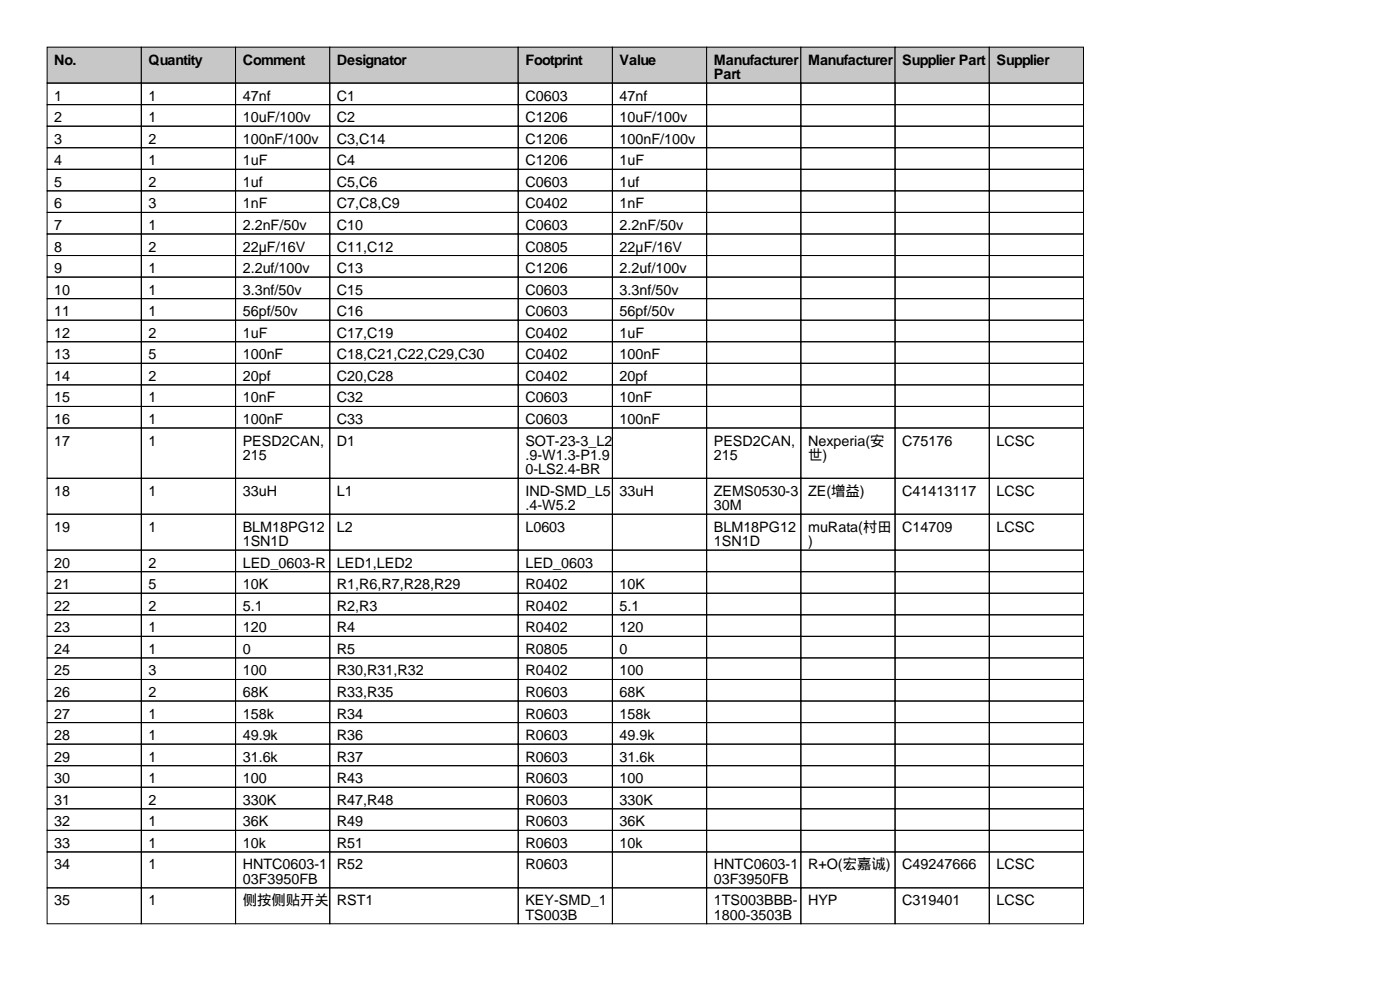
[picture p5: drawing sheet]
<svg xmlns="http://www.w3.org/2000/svg" width="297mm" height="210mm" viewBox="0 0 297 210" stroke-linecap="round" stroke-linejoin="round" font-family="sans-serif">
<defs><g id="words">
<g font-size="3">
<text x="11.5" y="13.7">No.</text>
<text x="31.5" y="13.7">Quantity</text>
<text x="51.5" y="13.7">Comment</text>
<text x="71.5" y="13.7">Designator</text>
<text x="111.5" y="13.7">Footprint</text>
<text x="131.5" y="13.7">Value</text>
<text x="151.5" y="13.7">Manufacturer</text>
<text x="151.5" y="16.8">Part</text>
<text x="171.5" y="13.7">Manufacturer</text>
<text x="191.5" y="13.7">Supplier Part</text>
<text x="211.5" y="13.7">Supplier</text>
<text x="11.5" y="21.3">1</text>
<text x="31.5" y="21.3">1</text>
<text x="51.5" y="21.3">47nf</text>
<text x="71.5" y="21.3">C1</text>
<text x="111.5" y="21.3">C0603</text>
<text x="131.5" y="21.3">47nf</text>
<text x="11.5" y="25.9">2</text>
<text x="31.5" y="25.9">1</text>
<text x="51.5" y="25.9">10uF/100v</text>
<text x="71.5" y="25.9">C2</text>
<text x="111.5" y="25.9">C1206</text>
<text x="131.5" y="25.9">10uF/100v</text>
<text x="11.5" y="30.5">3</text>
<text x="11.5" y="35.1">4</text>
<text x="31.5" y="30.5">2</text>
<text x="31.5" y="35.1">1</text>
<text x="51.5" y="30.5">100nF/100v</text>
<text x="51.5" y="35.1">1uF</text>
<text x="71.5" y="30.5">C3,C14</text>
<text x="71.5" y="35.1">C4</text>
<text x="111.5" y="30.5">C1206</text>
<text x="111.5" y="35.1">C1206</text>
<text x="131.5" y="30.5">100nF/100v</text>
<text x="131.5" y="35.1">1uF</text>
<text x="11.5" y="39.6">5</text>
<text x="31.5" y="39.6">2</text>
<text x="51.5" y="39.6">1uf</text>
<text x="71.5" y="39.6">C5,C6</text>
<text x="111.5" y="39.6">C0603</text>
<text x="131.5" y="39.6">1uf</text>
<text x="11.5" y="44.2">6</text>
<text x="31.5" y="44.2">3</text>
<text x="51.5" y="44.2">1nF</text>
<text x="71.5" y="44.2">C7,C8,C9</text>
<text x="111.5" y="44.2">C0402</text>
<text x="131.5" y="44.2">1nF</text>
<text x="11.5" y="48.8">7</text>
<text x="11.5" y="53.3">8</text>
<text x="31.5" y="48.8">1</text>
<text x="31.5" y="53.3">2</text>
<text x="51.5" y="48.8">2.2nF/50v</text>
<text x="51.5" y="53.3">22µF/16V</text>
<text x="71.5" y="48.8">C10</text>
<text x="71.5" y="53.3">C11,C12</text>
<text x="111.5" y="48.8">C0603</text>
<text x="111.5" y="53.3">C0805</text>
<text x="131.5" y="48.8">2.2nF/50v</text>
<text x="131.5" y="53.3">22µF/16V</text>
<text x="11.5" y="57.9">9</text>
<text x="31.5" y="57.9">1</text>
<text x="51.5" y="57.9">2.2uf/100v</text>
<text x="71.5" y="57.9">C13</text>
<text x="111.5" y="57.9">C1206</text>
<text x="131.5" y="57.9">2.2uf/100v</text>
<text x="11.5" y="62.5">10</text>
<text x="31.5" y="62.5">1</text>
<text x="51.5" y="62.5">3.3nf/50v</text>
<text x="71.5" y="62.5">C15</text>
<text x="111.5" y="62.5">C0603</text>
<text x="131.5" y="62.5">3.3nf/50v</text>
<text x="11.5" y="67.1">11</text>
<text x="11.5" y="71.6">12</text>
<text x="31.5" y="67.1">1</text>
<text x="31.5" y="71.6">2</text>
<text x="51.5" y="67.1">56pf/50v</text>
<text x="51.5" y="71.6">1uF</text>
<text x="71.5" y="67.1">C16</text>
<text x="71.5" y="71.6">C17,C19</text>
<text x="111.5" y="67.1">C0603</text>
<text x="111.5" y="71.6">C0402</text>
<text x="131.5" y="67.1">56pf/50v</text>
<text x="131.5" y="71.6">1uF</text>
<text x="11.5" y="76.2">13</text>
<text x="31.5" y="76.2">5</text>
<text x="51.5" y="76.2">100nF</text>
<text x="71.5" y="76.2">C18,C21,C22,C29,C30</text>
<text x="111.5" y="76.2">C0402</text>
<text x="131.5" y="76.2">100nF</text>
<text x="11.5" y="80.8">14</text>
<text x="31.5" y="80.8">2</text>
<text x="51.5" y="80.8">20pf</text>
<text x="71.5" y="80.8">C20,C28</text>
<text x="111.5" y="80.8">C0402</text>
<text x="131.5" y="80.8">20pf</text>
<text x="11.5" y="85.3">15</text>
<text x="11.5" y="89.9">16</text>
<text x="31.5" y="85.3">1</text>
<text x="31.5" y="89.9">1</text>
<text x="51.5" y="85.3">10nF</text>
<text x="51.5" y="89.9">100nF</text>
<text x="71.5" y="85.3">C32</text>
<text x="71.5" y="89.9">C33</text>
<text x="111.5" y="85.3">C0603</text>
<text x="111.5" y="89.9">C0603</text>
<text x="131.5" y="85.3">10nF</text>
<text x="131.5" y="89.9">100nF</text>
<text x="11.5" y="94.5">17</text>
<text x="31.5" y="94.5">1</text>
<text x="51.5" y="94.5">PESD2CAN,</text>
<text x="71.5" y="94.5">D1</text>
<text x="111.5" y="94.5">SOT-23-3_L2</text>
<text x="151.5" y="94.5">PESD2CAN,</text>
<text x="171.5" y="94.5">Nexperia(安</text>
<text x="191.5" y="94.5">C75176</text>
<text x="211.5" y="94.5">LCSC</text>
<text x="51.5" y="97.5">215</text>
<text x="111.5" y="97.5">.9-W1.3-P1.9</text>
<text x="111.5" y="100.6">0-LS2.4-BR</text>
<text x="151.5" y="97.5">215</text>
<text x="171.5" y="97.5">世)</text>
<text x="11.5" y="105.2">18</text>
<text x="31.5" y="105.2">1</text>
<text x="51.5" y="105.2">33uH</text>
<text x="71.5" y="105.2">L1</text>
<text x="111.5" y="105.2">IND-SMD_L5</text>
<text x="131.5" y="105.2">33uH</text>
<text x="151.5" y="105.2">ZEMS0530-3</text>
<text x="171.5" y="105.2">ZE(增益)</text>
<text x="191.5" y="105.2">C41413117</text>
<text x="211.5" y="105.2">LCSC</text>
<text x="11.5" y="112.8">19</text>
<text x="31.5" y="112.8">1</text>
<text x="51.5" y="112.8">BLM18PG12</text>
<text x="71.5" y="112.8">L2</text>
<text x="111.5" y="108.2">.4-W5.2</text>
<text x="111.5" y="112.8">L0603</text>
<text x="151.5" y="108.2">30M</text>
<text x="151.5" y="112.8">BLM18PG12</text>
<text x="171.5" y="112.8">muRata(村田</text>
<text x="191.5" y="112.8">C14709</text>
<text x="211.5" y="112.8">LCSC</text>
<text x="51.5" y="115.8">1SN1D</text>
<text x="151.5" y="115.8">1SN1D</text>
<text x="171.5" y="115.8">)</text>
<text x="11.5" y="120.4">20</text>
<text x="11.5" y="125">21</text>
<text x="31.5" y="120.4">2</text>
<text x="31.5" y="125">5</text>
<text x="51.5" y="120.4">LED_0603-R</text>
<text x="51.5" y="125">10K</text>
<text x="71.5" y="120.4">LED1,LED2</text>
<text x="71.5" y="125">R1,R6,R7,R28,R29</text>
<text x="111.5" y="120.4">LED_0603</text>
<text x="111.5" y="125">R0402</text>
<text x="131.5" y="125">10K</text>
<text x="11.5" y="129.5">22</text>
<text x="31.5" y="129.5">2</text>
<text x="51.5" y="129.5">5.1</text>
<text x="71.5" y="129.5">R2,R3</text>
<text x="111.5" y="129.5">R0402</text>
<text x="131.5" y="129.5">5.1</text>
<text x="11.5" y="134.1">23</text>
<text x="31.5" y="134.1">1</text>
<text x="51.5" y="134.1">120</text>
<text x="71.5" y="134.1">R4</text>
<text x="111.5" y="134.1">R0402</text>
<text x="131.5" y="134.1">120</text>
<text x="11.5" y="138.7">24</text>
<text x="11.5" y="143.3">25</text>
<text x="31.5" y="138.7">1</text>
<text x="31.5" y="143.3">3</text>
<text x="51.5" y="138.7">0</text>
<text x="51.5" y="143.3">100</text>
<text x="71.5" y="138.7">R5</text>
<text x="71.5" y="143.3">R30,R31,R32</text>
<text x="111.5" y="138.7">R0805</text>
<text x="111.5" y="143.3">R0402</text>
<text x="131.5" y="138.7">0</text>
<text x="131.5" y="143.3">100</text>
<text x="11.5" y="147.8">26</text>
<text x="31.5" y="147.8">2</text>
<text x="51.5" y="147.8">68K</text>
<text x="71.5" y="147.8">R33,R35</text>
<text x="111.5" y="147.8">R0603</text>
<text x="131.5" y="147.8">68K</text>
<text x="11.5" y="152.4">27</text>
<text x="31.5" y="152.4">1</text>
<text x="51.5" y="152.4">158k</text>
<text x="71.5" y="152.4">R34</text>
<text x="111.5" y="152.4">R0603</text>
<text x="131.5" y="152.4">158k</text>
<text x="11.5" y="157">28</text>
<text x="11.5" y="161.5">29</text>
<text x="31.5" y="157">1</text>
<text x="31.5" y="161.5">1</text>
<text x="51.5" y="157">49.9k</text>
<text x="51.5" y="161.5">31.6k</text>
<text x="71.5" y="157">R36</text>
<text x="71.5" y="161.5">R37</text>
<text x="111.5" y="157">R0603</text>
<text x="111.5" y="161.5">R0603</text>
<text x="131.5" y="157">49.9k</text>
<text x="131.5" y="161.5">31.6k</text>
<text x="11.5" y="166.1">30</text>
<text x="31.5" y="166.1">1</text>
<text x="51.5" y="166.1">100</text>
<text x="71.5" y="166.1">R43</text>
<text x="111.5" y="166.1">R0603</text>
<text x="131.5" y="166.1">100</text>
<text x="11.5" y="170.7">31</text>
<text x="31.5" y="170.7">2</text>
<text x="51.5" y="170.7">330K</text>
<text x="71.5" y="170.7">R47,R48</text>
<text x="111.5" y="170.7">R0603</text>
<text x="131.5" y="170.7">330K</text>
<text x="11.5" y="175.3">32</text>
<text x="11.5" y="179.8">33</text>
<text x="31.5" y="175.3">1</text>
<text x="31.5" y="179.8">1</text>
<text x="51.5" y="175.3">36K</text>
<text x="51.5" y="179.8">10k</text>
<text x="71.5" y="175.3">R49</text>
<text x="71.5" y="179.8">R51</text>
<text x="111.5" y="175.3">R0603</text>
<text x="111.5" y="179.8">R0603</text>
<text x="131.5" y="175.3">36K</text>
<text x="131.5" y="179.8">10k</text>
<text x="11.5" y="184.4">34</text>
<text x="31.5" y="184.4">1</text>
<text x="51.5" y="184.4">HNTC0603-1</text>
<text x="71.5" y="184.4">R52</text>
<text x="111.5" y="184.4">R0603</text>
<text x="151.5" y="184.4">HNTC0603-1</text>
<text x="171.5" y="184.4">R+O(宏嘉诚)</text>
<text x="191.5" y="184.4">C49247666</text>
<text x="211.5" y="184.4">LCSC</text>
<text x="51.5" y="187.5">03F3950FB</text>
<text x="151.5" y="187.5">03F3950FB</text>
<text x="11.5" y="192">35</text>
<text x="31.5" y="192">1</text>
<text x="51.5" y="192">侧按侧贴开关</text>
<text x="71.5" y="192">RST1</text>
<text x="111.5" y="192">KEY-SMD_1</text>
<text x="111.5" y="195.1">TS003B</text>
<text x="151.5" y="192">1TS003BBB-</text>
<text x="151.5" y="195.1">1800-3503B</text>
<text x="171.5" y="192">HYP</text>
<text x="191.5" y="192">C319401</text>
<text x="211.5" y="192">LCSC</text>
</g>
</g></defs>
<g fill="#c7c7c7" stroke="#000" stroke-width=".21">
<path d="M10 10h20v7.6h-20z"/>
<path d="M30 10h20v7.6h-20z"/>
<path d="M50 10h20v7.6h-20z"/>
<path d="M70 10h40v7.6h-40z"/>
<path d="M110 10h20v7.6h-20z"/>
<path d="M130 10h20v7.6h-20z"/>
<path d="M150 10h20v7.6h-20z"/>
<path d="M170 10h20v7.6h-20z"/>
<path d="M190 10h20v7.6h-20z"/>
<path d="M210 10h20v7.6h-20z"/>
</g>
<g fill="none" stroke="#000" stroke-width=".21">
<path d="M10 17.6h20v4.6h-20zM30 17.6h20v4.6h-20zM50 17.6h20v4.6h-20zM70 17.6h40v4.6h-40zM110 17.6h20v4.6h-20zM130 17.6h20v4.6h-20zM150 17.6h20v4.6h-20zM170 17.6h20v4.6h-20zM190 17.6h20v4.6h-20zM210 17.6h20v4.6h-20zM10 22.2h20v4.6h-20zM10 26.8h20v4.5h-20z"/>
<path d="M10 31.3h20v4.6h-20zM10 35.9h20v4.6h-20zM30 22.2h20v4.6h-20zM30 26.8h20v4.5h-20zM30 31.3h20v4.6h-20zM30 35.9h20v4.6h-20zM50 22.2h20v4.6h-20zM50 26.8h20v4.5h-20zM50 31.3h20v4.6h-20zM50 35.9h20v4.6h-20zM70 22.2h40v4.6h-40zM70 26.8h40v4.5h-40z"/>
<path d="M70 31.3h40v4.6h-40zM70 35.9h40v4.6h-40zM110 22.2h20v4.6h-20zM110 26.8h20v4.5h-20zM110 31.3h20v4.6h-20zM110 35.9h20v4.6h-20zM130 22.2h20v4.6h-20zM130 26.8h20v4.5h-20zM130 31.3h20v4.6h-20zM130 35.9h20v4.6h-20zM150 22.2h20v4.6h-20zM150 26.8h20v4.5h-20z"/>
<path d="M150 31.3h20v4.6h-20zM150 35.9h20v4.6h-20zM170 22.2h20v4.6h-20zM170 26.8h20v4.5h-20zM170 31.3h20v4.6h-20zM170 35.9h20v4.6h-20zM190 22.2h20v4.6h-20zM190 26.8h20v4.5h-20zM190 31.3h20v4.6h-20zM190 35.9h20v4.6h-20zM210 22.2h20v4.6h-20zM210 26.8h20v4.5h-20z"/>
<path d="M210 31.3h20v4.6h-20zM210 35.9h20v4.6h-20zM10 40.5h20v4.6h-20zM10 45.1h20v4.5h-20zM10 49.6h20v4.6h-20zM10 54.2h20v4.6h-20zM10 58.8h20v4.5h-20zM30 40.5h20v4.6h-20zM30 45.1h20v4.5h-20zM30 49.6h20v4.6h-20zM30 54.2h20v4.6h-20zM30 58.8h20v4.5h-20z"/>
<path d="M50 40.5h20v4.6h-20zM50 45.1h20v4.5h-20zM50 49.6h20v4.6h-20zM50 54.2h20v4.6h-20zM50 58.8h20v4.5h-20zM70 40.5h40v4.6h-40zM70 45.1h40v4.5h-40zM70 49.6h40v4.6h-40zM70 54.2h40v4.6h-40zM70 58.8h40v4.5h-40zM110 40.5h20v4.6h-20zM110 45.1h20v4.5h-20z"/>
<path d="M110 49.6h20v4.6h-20zM110 54.2h20v4.6h-20zM110 58.8h20v4.5h-20zM130 40.5h20v4.6h-20zM130 45.1h20v4.5h-20zM130 49.6h20v4.6h-20zM130 54.2h20v4.6h-20zM130 58.8h20v4.5h-20zM150 40.5h20v4.6h-20zM150 45.1h20v4.5h-20zM150 49.6h20v4.6h-20zM150 54.2h20v4.6h-20z"/>
<path d="M150 58.8h20v4.5h-20zM170 40.5h20v4.6h-20zM170 45.1h20v4.5h-20zM170 49.6h20v4.6h-20zM170 54.2h20v4.6h-20zM170 58.8h20v4.5h-20zM190 40.5h20v4.6h-20zM190 45.1h20v4.5h-20zM190 49.6h20v4.6h-20zM190 54.2h20v4.6h-20zM190 58.8h20v4.5h-20zM210 40.5h20v4.6h-20z"/>
<path d="M210 45.1h20v4.5h-20zM210 49.6h20v4.6h-20zM210 54.2h20v4.6h-20zM210 58.8h20v4.5h-20zM10 63.3h20v4.6h-20zM10 67.9h20v4.6h-20zM10 72.5h20v4.6h-20zM10 77.1h20v4.5h-20zM30 63.3h20v4.6h-20zM30 67.9h20v4.6h-20zM30 72.5h20v4.6h-20zM30 77.1h20v4.5h-20z"/>
<path d="M50 63.3h20v4.6h-20zM50 67.9h20v4.6h-20zM50 72.5h20v4.6h-20zM50 77.1h20v4.5h-20zM70 63.3h40v4.6h-40zM70 67.9h40v4.6h-40zM70 72.5h40v4.6h-40zM70 77.1h40v4.5h-40zM110 63.3h20v4.6h-20zM110 67.9h20v4.6h-20zM110 72.5h20v4.6h-20zM110 77.1h20v4.5h-20z"/>
<path d="M130 63.3h20v4.6h-20zM130 67.9h20v4.6h-20zM130 72.5h20v4.6h-20zM130 77.1h20v4.5h-20zM150 63.3h20v4.6h-20zM150 67.9h20v4.6h-20zM150 72.5h20v4.6h-20zM150 77.1h20v4.5h-20zM170 63.3h20v4.6h-20zM170 67.9h20v4.6h-20zM170 72.5h20v4.6h-20zM170 77.1h20v4.5h-20z"/>
<path d="M190 63.3h20v4.6h-20zM190 67.9h20v4.6h-20zM190 72.5h20v4.6h-20zM190 77.1h20v4.5h-20zM210 63.3h20v4.6h-20zM210 67.9h20v4.6h-20zM210 72.5h20v4.6h-20zM210 77.1h20v4.5h-20zM10 81.6h20v4.6h-20zM10 86.2h20v4.6h-20zM10 90.8h20v10.6h-20zM30 81.6h20v4.6h-20z"/>
<path d="M30 86.2h20v4.6h-20zM30 90.8h20v10.6h-20zM50 81.6h20v4.6h-20zM50 86.2h20v4.6h-20zM50 90.8h20v10.6h-20zM70 81.6h40v4.6h-40zM70 86.2h40v4.6h-40zM70 90.8h40v10.6h-40zM110 81.6h20v4.6h-20zM110 86.2h20v4.6h-20zM110 90.8h20v10.6h-20zM130 81.6h20v4.6h-20z"/>
<path d="M130 86.2h20v4.6h-20zM130 90.8h20v10.6h-20zM150 81.6h20v4.6h-20zM150 86.2h20v4.6h-20zM150 90.8h20v10.6h-20zM170 81.6h20v4.6h-20zM170 86.2h20v4.6h-20zM170 90.8h20v10.6h-20zM190 81.6h20v4.6h-20zM190 86.2h20v4.6h-20zM190 90.8h20v10.6h-20zM210 81.6h20v4.6h-20z"/>
<path d="M210 86.2h20v4.6h-20zM210 90.8h20v10.6h-20zM10 101.4h20v7.7h-20zM10 109.1h20v7.6h-20zM10 116.7h20v4.6h-20zM30 101.4h20v7.7h-20zM30 109.1h20v7.6h-20zM30 116.7h20v4.6h-20zM50 101.4h20v7.7h-20zM50 109.1h20v7.6h-20zM50 116.7h20v4.6h-20zM70 101.4h40v7.7h-40z"/>
<path d="M70 109.1h40v7.6h-40zM70 116.7h40v4.6h-40zM110 101.4h20v7.7h-20zM110 109.1h20v7.6h-20zM110 116.7h20v4.6h-20zM130 101.4h20v7.7h-20zM130 109.1h20v7.6h-20zM130 116.7h20v4.6h-20zM150 101.4h20v7.7h-20zM150 109.1h20v7.6h-20zM150 116.7h20v4.6h-20zM170 101.4h20v7.7h-20z"/>
<path d="M170 109.1h20v7.6h-20zM170 116.7h20v4.6h-20zM190 101.4h20v7.7h-20zM190 109.1h20v7.6h-20zM190 116.7h20v4.6h-20zM210 101.4h20v7.7h-20zM210 109.1h20v7.6h-20zM210 116.7h20v4.6h-20zM10 121.3h20v4.5h-20zM10 125.8h20v4.6h-20zM10 130.4h20v4.6h-20zM10 135h20v4.5h-20z"/>
<path d="M10 139.5h20v4.6h-20zM30 121.3h20v4.5h-20zM30 125.8h20v4.6h-20zM30 130.4h20v4.6h-20zM30 135h20v4.5h-20zM30 139.5h20v4.6h-20zM50 121.3h20v4.5h-20zM50 125.8h20v4.6h-20zM50 130.4h20v4.6h-20zM50 135h20v4.5h-20zM50 139.5h20v4.6h-20zM70 121.3h40v4.5h-40z"/>
<path d="M70 125.8h40v4.6h-40zM70 130.4h40v4.6h-40zM70 135h40v4.5h-40zM70 139.5h40v4.6h-40zM110 121.3h20v4.5h-20zM110 125.8h20v4.6h-20zM110 130.4h20v4.6h-20zM110 135h20v4.5h-20zM110 139.5h20v4.6h-20zM130 121.3h20v4.5h-20zM130 125.8h20v4.6h-20zM130 130.4h20v4.6h-20z"/>
<path d="M130 135h20v4.5h-20zM130 139.5h20v4.6h-20zM150 121.3h20v4.5h-20zM150 125.8h20v4.6h-20zM150 130.4h20v4.6h-20zM150 135h20v4.5h-20zM150 139.5h20v4.6h-20zM170 121.3h20v4.5h-20zM170 125.8h20v4.6h-20zM170 130.4h20v4.6h-20zM170 135h20v4.5h-20zM170 139.5h20v4.6h-20z"/>
<path d="M190 121.3h20v4.5h-20zM190 125.8h20v4.6h-20zM190 130.4h20v4.6h-20zM190 135h20v4.5h-20zM190 139.5h20v4.6h-20zM210 121.3h20v4.5h-20zM210 125.8h20v4.6h-20zM210 130.4h20v4.6h-20zM210 135h20v4.5h-20zM210 139.5h20v4.6h-20zM10 144.1h20v4.6h-20zM10 148.7h20v4.6h-20z"/>
<path d="M10 153.3h20v4.5h-20zM10 157.8h20v4.6h-20zM30 144.1h20v4.6h-20zM30 148.7h20v4.6h-20zM30 153.3h20v4.5h-20zM30 157.8h20v4.6h-20zM50 144.1h20v4.6h-20zM50 148.7h20v4.6h-20zM50 153.3h20v4.5h-20zM50 157.8h20v4.6h-20zM70 144.1h40v4.6h-40zM70 148.7h40v4.6h-40z"/>
<path d="M70 153.3h40v4.5h-40zM70 157.8h40v4.6h-40zM110 144.1h20v4.6h-20zM110 148.7h20v4.6h-20zM110 153.3h20v4.5h-20zM110 157.8h20v4.6h-20zM130 144.1h20v4.6h-20zM130 148.7h20v4.6h-20zM130 153.3h20v4.5h-20zM130 157.8h20v4.6h-20zM150 144.1h20v4.6h-20zM150 148.7h20v4.6h-20z"/>
<path d="M150 153.3h20v4.5h-20zM150 157.8h20v4.6h-20zM170 144.1h20v4.6h-20zM170 148.7h20v4.6h-20zM170 153.3h20v4.5h-20zM170 157.8h20v4.6h-20zM190 144.1h20v4.6h-20zM190 148.7h20v4.6h-20zM190 153.3h20v4.5h-20zM190 157.8h20v4.6h-20zM210 144.1h20v4.6h-20zM210 148.7h20v4.6h-20z"/>
<path d="M210 153.3h20v4.5h-20zM210 157.8h20v4.6h-20zM10 162.4h20v4.6h-20zM10 167h20v4.5h-20zM10 171.5h20v4.6h-20zM10 176.1h20v4.6h-20zM30 162.4h20v4.6h-20zM30 167h20v4.5h-20zM30 171.5h20v4.6h-20zM30 176.1h20v4.6h-20zM50 162.4h20v4.6h-20zM50 167h20v4.5h-20z"/>
<path d="M50 171.5h20v4.6h-20zM50 176.1h20v4.6h-20zM70 162.4h40v4.6h-40zM70 167h40v4.5h-40zM70 171.5h40v4.6h-40zM70 176.1h40v4.6h-40zM110 162.4h20v4.6h-20zM110 167h20v4.5h-20zM110 171.5h20v4.6h-20zM110 176.1h20v4.6h-20zM130 162.4h20v4.6h-20zM130 167h20v4.5h-20z"/>
<path d="M130 171.5h20v4.6h-20zM130 176.1h20v4.6h-20zM150 162.4h20v4.6h-20zM150 167h20v4.5h-20zM150 171.5h20v4.6h-20zM150 176.1h20v4.6h-20zM170 162.4h20v4.6h-20zM170 167h20v4.5h-20zM170 171.5h20v4.6h-20zM170 176.1h20v4.6h-20zM190 162.4h20v4.6h-20zM190 167h20v4.5h-20z"/>
<path d="M190 171.5h20v4.6h-20zM190 176.1h20v4.6h-20zM210 162.4h20v4.6h-20zM210 167h20v4.5h-20zM210 171.5h20v4.6h-20zM210 176.1h20v4.6h-20zM10 180.7h20v7.6h-20zM10 188.3h20v7.6h-20zM30 180.7h20v7.6h-20zM30 188.3h20v7.6h-20zM50 180.7h20v7.6h-20zM50 188.3h20v7.6h-20z"/>
<path d="M70 180.7h40v7.6h-40zM70 188.3h40v7.6h-40zM110 180.7h20v7.6h-20zM110 188.3h20v7.6h-20zM130 180.7h20v7.6h-20zM130 188.3h20v7.6h-20zM150 180.7h20v7.6h-20zM150 188.3h20v7.6h-20zM170 180.7h20v7.6h-20zM170 188.3h20v7.6h-20zM190 180.7h20v7.6h-20zM190 188.3h20v7.6h-20z"/>
<path d="M210 180.7h20v7.6h-20zM210 188.3h20v7.6h-20z"/>
</g>
<use href="#words"/>
</svg>
